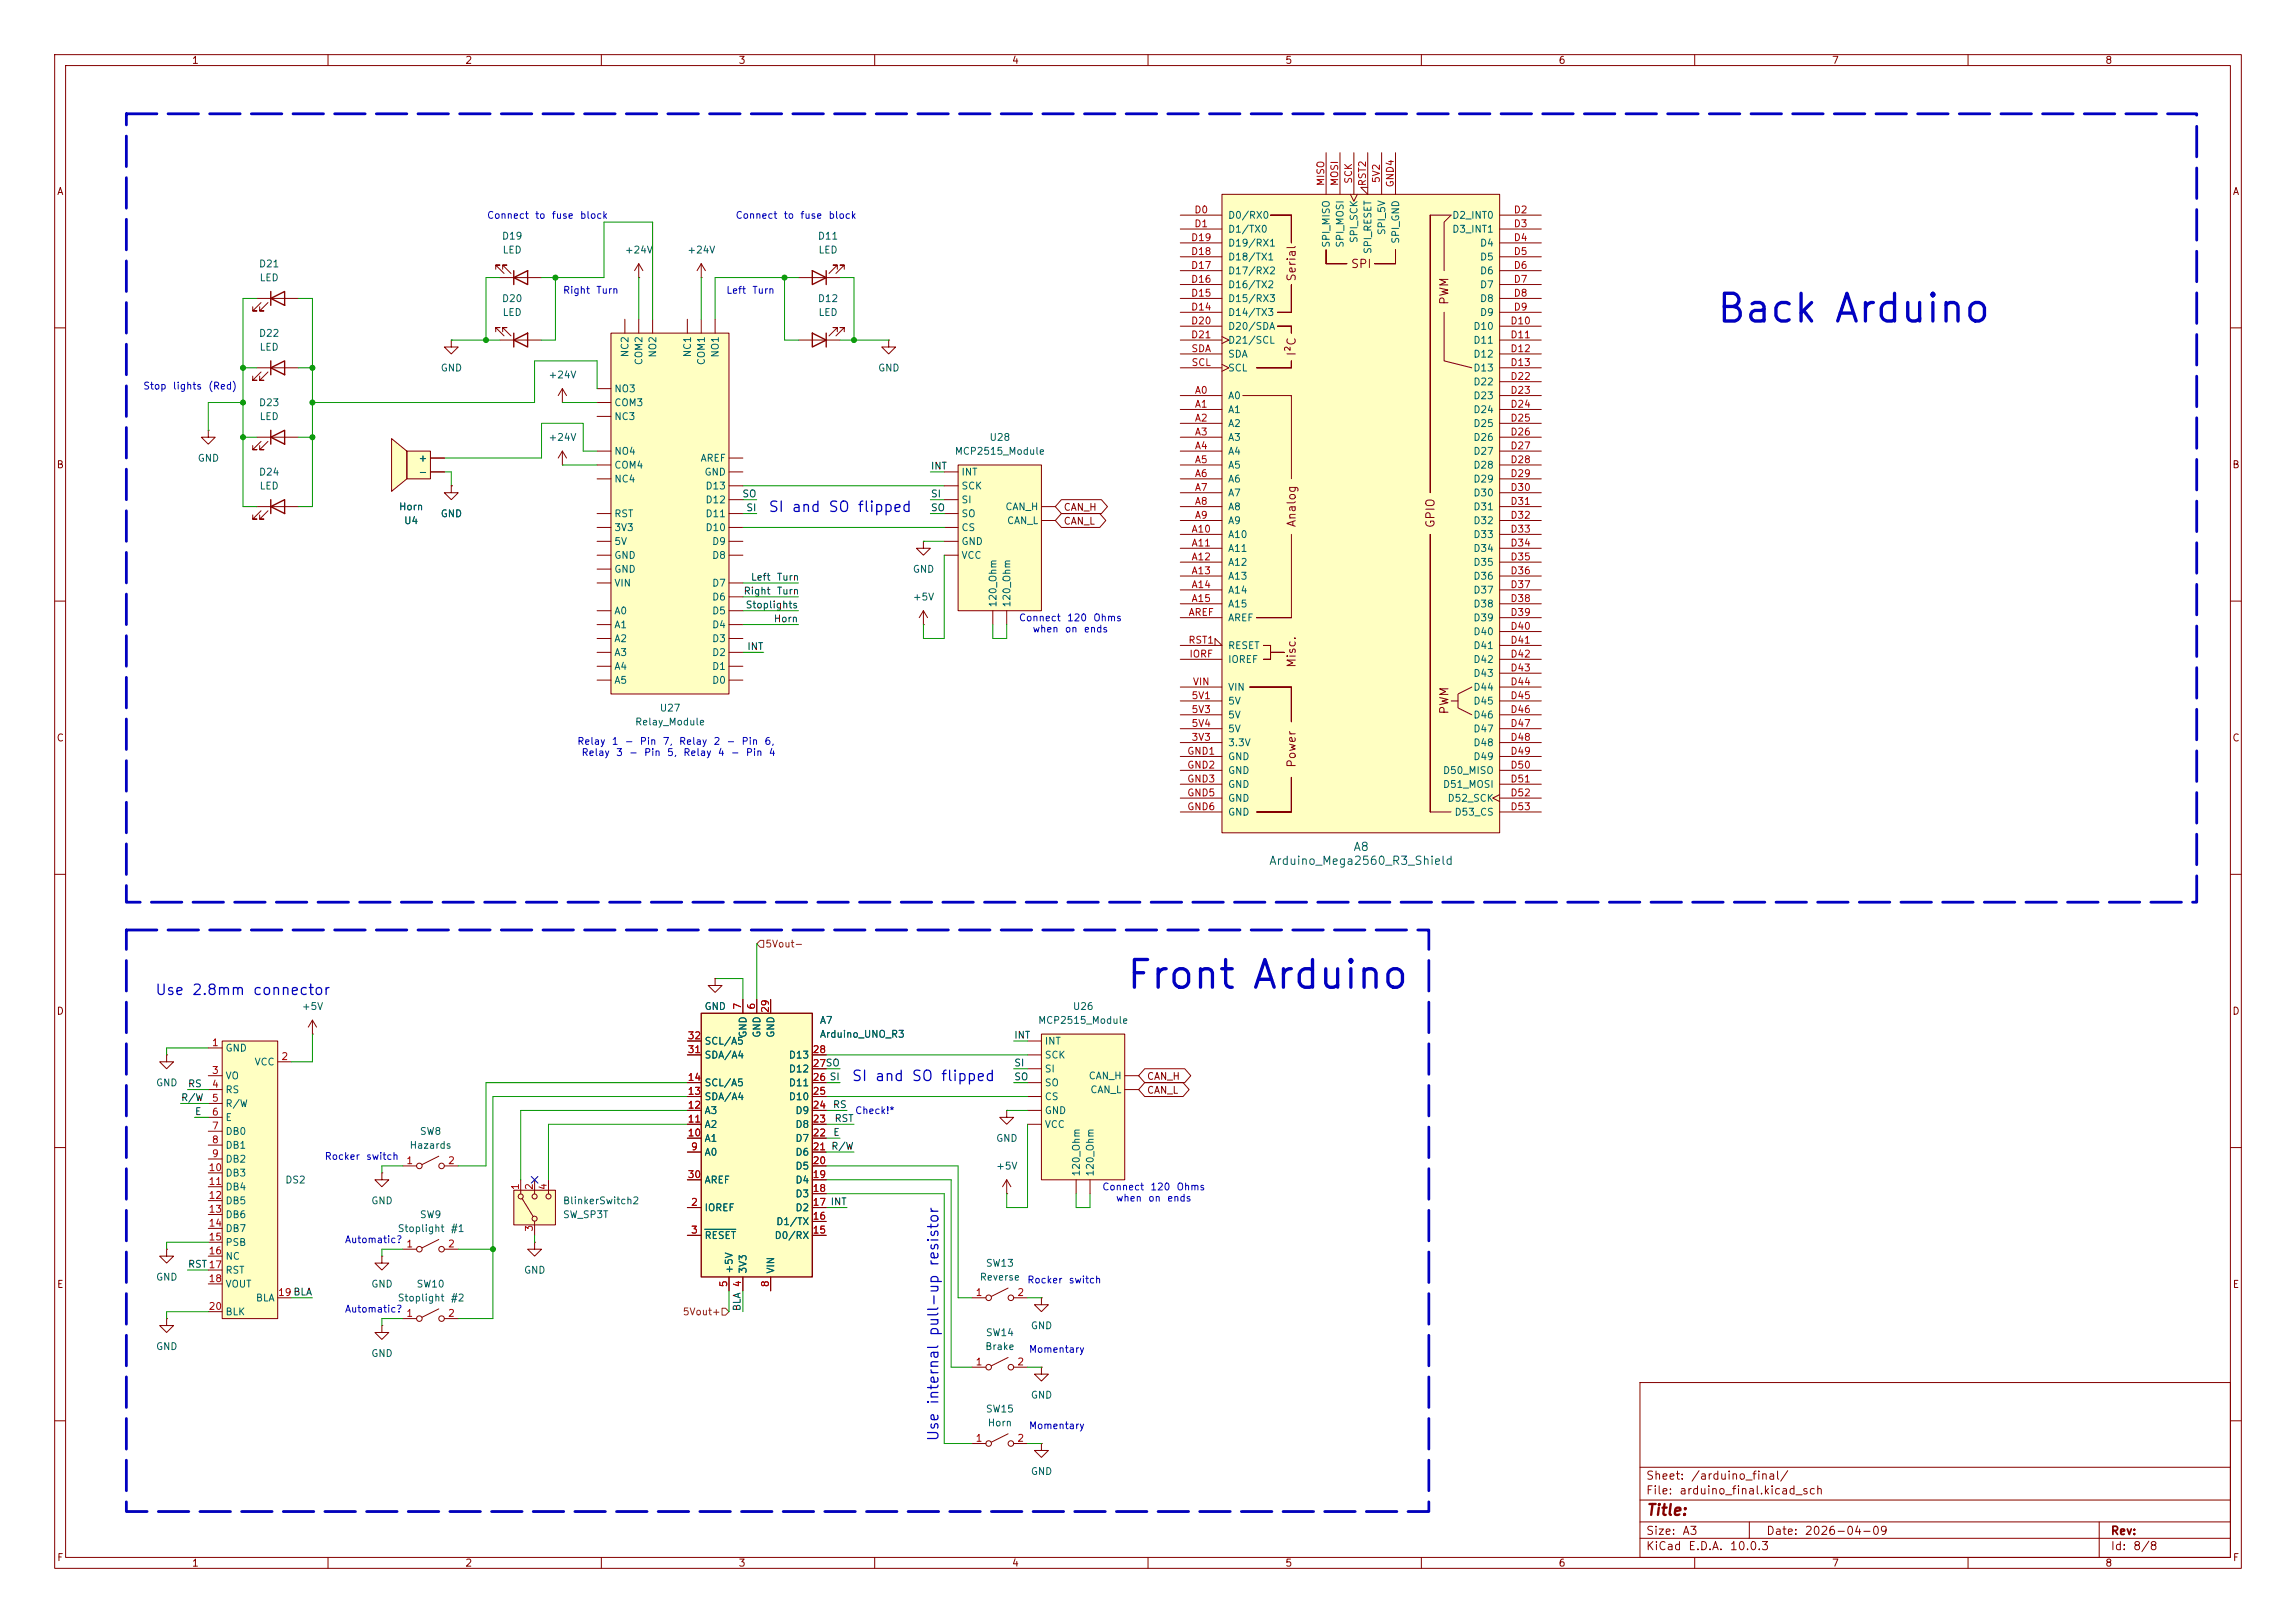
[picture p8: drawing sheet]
<svg xmlns="http://www.w3.org/2000/svg" width="420mm" height="297mm" viewBox="0 0 420 297" stroke-linecap="round" stroke-linejoin="round" font-family="sans-serif">
<defs><g id="words">
<g font-size="5.1" fill="#0000c2">
<text x="313.7" y="60.3">Back Arduino</text>
<text x="205.8" y="182.2">Front Arduino</text>
</g>
<text font-size="2" fill="#840000" x="301" y="277.8">Title:</text>
<g font-size="1.9" fill="#0000c2">
<text x="140.5" y="94.2">SI and SO flipped</text>
<text x="28.3" y="182.6">Use 2.8mm connector</text>
<text x="155.7" y="198.3">SI and SO flipped</text>
<text x="172.1" y="263.9" transform="rotate(-90 172.1 263.9)">Use internal pull-up resistor</text>
</g>
<g font-size="1.5" fill="#840000">
<text x="237.4" y="51.6" transform="rotate(-90 237.4 51.6)">Serial</text>
<text x="247" y="49.4">SPI</text>
<text x="265.3" y="55.9" transform="rotate(-90 265.3 55.9)">PWM</text>
<text x="237.4" y="65.3" transform="rotate(-90 237.4 65.3)">I²C</text>
<text x="237.4" y="96.6" transform="rotate(-90 237.4 96.6)">Analog</text>
<text x="262.8" y="96.7" transform="rotate(-90 262.8 96.7)">GPIO</text>
<text x="237.4" y="122.3" transform="rotate(-90 237.4 122.3)">Misc.</text>
<text x="265.3" y="130.8" transform="rotate(-90 265.3 130.8)">PWM</text>
<text x="237.4" y="140.6" transform="rotate(-90 237.4 140.6)">Power</text>
<text x="301" y="273.8">File:</text>
<text x="301" y="271.1">Sheet:</text>
<text x="307.1" y="273.8">arduino_final.kicad_sch</text>
<text x="309.2" y="271.1">/arduino_final/</text>
<text x="301" y="281.2">Size:</text>
<text x="307.6" y="281.2">A3</text>
<text x="323" y="281.2">Date:</text>
<text x="330" y="281.2">2026-04-09</text>
<text x="386" y="281.2">Rev:</text>
<text x="301" y="284">KiCad</text>
<text x="308.7" y="284">E.D.A.</text>
<text x="316.3" y="284">10.0.3</text>
<text x="386" y="284">Id:</text>
<text x="390.1" y="284">8/8</text>
</g>
<g font-size="1.5" fill="#006464">
<text x="232" y="158.6">Arduino_Mega2560_R3_Shield</text>
<text x="247.5" y="156.1">A8</text>
</g>
<g font-size="1.3" fill="#840000">
<text x="35" y="12">1</text>
<text x="85" y="12">2</text>
<text x="135" y="12">3</text>
<text x="185" y="12">4</text>
<text x="235" y="12">5</text>
<text x="285" y="12">6</text>
<text x="335" y="12">7</text>
<text x="385" y="12">8</text>
<text x="10.3" y="36">A</text>
<text x="408.3" y="36">A</text>
<text x="10.3" y="86">B</text>
<text x="408.2" y="86">B</text>
<text x="194.5" y="93.8">CAN_H</text>
<text x="194.5" y="96.3">CAN_L</text>
<text x="10.3" y="136">C</text>
<text x="408.2" y="136">C</text>
<text x="10.3" y="186">D</text>
<text x="408.2" y="186">D</text>
<text x="209.7" y="197.9">CAN_H</text>
<text x="209.7" y="200.5">CAN_L</text>
<text x="10.3" y="236">E</text>
<text x="408.3" y="236">E</text>
<text x="10.3" y="286">F</text>
<text x="35" y="287">1</text>
<text x="85" y="287">2</text>
<text x="135" y="287">3</text>
<text x="185" y="287">4</text>
<text x="235" y="287">5</text>
<text x="285" y="287">6</text>
<text x="335" y="287">7</text>
<text x="385" y="287">8</text>
<text x="408.3" y="286">F</text>
</g>
<g font-size="1.3" fill="#a90000">
<text x="242.5" y="34.1" transform="rotate(-90 242.5 34.1)">MISO</text>
<text x="245.1" y="34.1" transform="rotate(-90 245.1 34.1)">MOSI</text>
<text x="247.6" y="33.7" transform="rotate(-90 247.6 33.7)">SCK</text>
<text x="250.2" y="34.2" transform="rotate(-90 250.2 34.2)">RST2</text>
<text x="252.7" y="33.6" transform="rotate(-90 252.7 33.6)">5V2</text>
<text x="255.2" y="34.4" transform="rotate(-90 255.2 34.4)">GND4</text>
<text x="218.4" y="39.3">D0</text>
<text x="218.4" y="41.9">D1</text>
<text x="276.8" y="39.3">D2</text>
<text x="276.8" y="41.9">D3</text>
<text x="217.8" y="47">D18</text>
<text x="217.8" y="44.4">D19</text>
<text x="276.8" y="44.4">D4</text>
<text x="276.8" y="47">D5</text>
<text x="217.8" y="52">D16</text>
<text x="217.8" y="49.5">D17</text>
<text x="276.8" y="49.5">D6</text>
<text x="276.8" y="52">D7</text>
<text x="217.8" y="57.1">D14</text>
<text x="217.8" y="54.6">D15</text>
<text x="217.8" y="59.7">D20</text>
<text x="276.2" y="59.7">D10</text>
<text x="276.8" y="54.6">D8</text>
<text x="276.8" y="57.1">D9</text>
<text x="217.8" y="62.2">D21</text>
<text x="217.8" y="64.7">SDA</text>
<text x="276.2" y="62.2">D11</text>
<text x="276.2" y="64.7">D12</text>
<text x="217.9" y="67.3">SCL</text>
<text x="276.2" y="67.3">D13</text>
<text x="276.2" y="69.8">D22</text>
<text x="218.5" y="72.4">A0</text>
<text x="218.5" y="74.9">A1</text>
<text x="218.5" y="77.4">A2</text>
<text x="276.2" y="72.4">D23</text>
<text x="276.2" y="74.9">D24</text>
<text x="276.2" y="77.4">D25</text>
<text x="218.5" y="80">A3</text>
<text x="218.5" y="82.5">A4</text>
<text x="276.2" y="80">D26</text>
<text x="276.2" y="82.5">D27</text>
<text x="218.5" y="85.1">A5</text>
<text x="218.5" y="87.6">A6</text>
<text x="276.2" y="85.1">D28</text>
<text x="276.2" y="87.6">D29</text>
<text x="218.5" y="90.1">A7</text>
<text x="218.5" y="92.7">A8</text>
<text x="218.5" y="95.2">A9</text>
<text x="276.2" y="90.1">D30</text>
<text x="276.2" y="92.7">D31</text>
<text x="276.2" y="95.2">D32</text>
<text x="217.9" y="97.8">A10</text>
<text x="217.9" y="100.3">A11</text>
<text x="276.2" y="97.8">D33</text>
<text x="276.2" y="100.3">D34</text>
<text x="217.9" y="102.8">A12</text>
<text x="217.9" y="105.4">A13</text>
<text x="217.9" y="107.9">A14</text>
<text x="276.2" y="102.8">D35</text>
<text x="276.2" y="105.4">D36</text>
<text x="276.2" y="107.9">D37</text>
<text x="217.3" y="113">AREF</text>
<text x="217.9" y="110.5">A15</text>
<text x="276.2" y="110.5">D38</text>
<text x="276.2" y="113">D39</text>
<text x="217.3" y="118.1">RST1</text>
<text x="276.2" y="115.5">D40</text>
<text x="276.2" y="118.1">D41</text>
<text x="217.5" y="120.6">IORF</text>
<text x="218.1" y="125.7">VIN</text>
<text x="276.2" y="120.6">D42</text>
<text x="276.2" y="123.2">D43</text>
<text x="276.2" y="125.7">D44</text>
<text x="217.9" y="128.2">5V1</text>
<text x="217.9" y="130.8">5V3</text>
<text x="276.2" y="128.2">D45</text>
<text x="276.2" y="130.8">D46</text>
<text x="217.9" y="135.9">3V3</text>
<text x="217.9" y="133.3">5V4</text>
<text x="276.2" y="133.3">D47</text>
<text x="276.2" y="135.9">D48</text>
<text x="217.1" y="138.4">GND1</text>
<text x="217.1" y="140.9">GND2</text>
<text x="217.1" y="143.5">GND3</text>
<text x="276.2" y="138.4">D49</text>
<text x="276.2" y="140.9">D50</text>
<text x="276.2" y="143.5">D51</text>
<text x="217.1" y="146">GND5</text>
<text x="217.1" y="148.6">GND6</text>
<text x="276.2" y="146">D52</text>
<text x="276.2" y="148.6">D53</text>
<text x="135.9" y="184.9" transform="rotate(-90 135.9 184.9)">7</text>
<text x="138.4" y="184.9" transform="rotate(-90 138.4 184.9)">6</text>
<text x="140.9" y="185.5" transform="rotate(-90 140.9 185.5)">29</text>
<text x="38.7" y="191.7">1</text>
<text x="125.7" y="190.5">32</text>
<text x="38.7" y="196.8">3</text>
<text x="51.4" y="194.3">2</text>
<text x="125.7" y="193">31</text>
<text x="148.5" y="195.6">27SO</text>
<text x="148.5" y="193">28</text>
<text x="148.5" y="195.6">27</text>
<text x="38.7" y="199.4">4</text>
<text x="38.7" y="201.9">5</text>
<text x="125.7" y="203.2">12</text>
<text x="125.7" y="200.6">13</text>
<text x="125.7" y="198.1">14</text>
<text x="148.5" y="203.2">24</text>
<text x="148.5" y="200.6">25</text>
<text x="148.5" y="198.1">26 SI</text>
<text x="148.5" y="198.1">26</text>
<text x="38.7" y="204.4">6</text>
<text x="38.7" y="207">7</text>
<text x="38.7" y="209.5">8</text>
<text x="125.7" y="208.3">10</text>
<text x="125.7" y="205.7">11</text>
<text x="148.5" y="208.3">22</text>
<text x="148.5" y="205.7">23</text>
<text x="38.1" y="214.6">10</text>
<text x="38.7" y="212.1">9</text>
<text x="74.2" y="213.3">1</text>
<text x="81.8" y="213.3">2</text>
<text x="125.7" y="215.9">30</text>
<text x="126.3" y="210.8">9</text>
<text x="148.5" y="215.9">19</text>
<text x="148.5" y="213.3">20</text>
<text x="148.5" y="210.8">21 R/W</text>
<text x="148.5" y="210.8">21</text>
<text x="38.1" y="217.1">11</text>
<text x="38.1" y="219.7">12</text>
<text x="95.2" y="217.9" transform="rotate(-90 95.2 217.9)">1</text>
<text x="97.8" y="217.9" transform="rotate(-90 97.8 217.9)">2</text>
<text x="100.3" y="217.9" transform="rotate(-90 100.3 217.9)">4</text>
<text x="126.3" y="221">2</text>
<text x="148.5" y="221">17 INT</text>
<text x="148.5" y="218.4">18</text>
<text x="148.5" y="221">17</text>
<text x="38.1" y="222.2">13</text>
<text x="38.1" y="224.8">14</text>
<text x="38.1" y="227.3">15</text>
<text x="97.8" y="225.5" transform="rotate(-90 97.8 225.5)">3</text>
<text x="126.3" y="226">3</text>
<text x="148.5" y="226">15</text>
<text x="148.5" y="223.5">16</text>
<text x="38.1" y="229.8">16</text>
<text x="74.2" y="228.6">1</text>
<text x="81.8" y="228.6">2</text>
<text x="38.1" y="234.9">18</text>
<text x="50.8" y="237.5">19BLA</text>
<text x="133.3" y="235.7" transform="rotate(-90 133.3 235.7)">5</text>
<text x="135.9" y="235.7" transform="rotate(-90 135.9 235.7)">4</text>
<text x="140.9" y="235.7" transform="rotate(-90 140.9 235.7)">8</text>
<text x="178.4" y="237.5">1</text>
<text x="186" y="237.5">2</text>
<text x="38.1" y="240">20</text>
<text x="74.2" y="241.3">1</text>
<text x="81.8" y="241.3">2</text>
<text x="178.4" y="250.2">1</text>
<text x="186" y="250.2">2</text>
<text x="178.4" y="264.1">1</text>
<text x="186" y="264.1">2</text>
</g>
<g font-size="1.3" fill="#0000c2">
<text x="89" y="40.3">Connect</text>
<text x="97.8" y="40.3">to</text>
<text x="100.8" y="40.3">fuse</text>
<text x="106" y="40.3">block</text>
<text x="134.5" y="40.3">Connect</text>
<text x="143.2" y="40.3">to</text>
<text x="146.3" y="40.3">fuse</text>
<text x="151.5" y="40.3">block</text>
<text x="102.9" y="54.1">Right</text>
<text x="109" y="54.1">Turn</text>
<text x="132.8" y="54.1">Left</text>
<text x="137.5" y="54.1">Turn</text>
<text x="26.1" y="71.6">Stop</text>
<text x="31.5" y="71.6">lights</text>
<text x="38" y="71.6">(Red)</text>
<text x="186.3" y="114">Connect</text>
<text x="195.1" y="114">120</text>
<text x="199.9" y="114">Ohms</text>
<text x="188.8" y="116">when</text>
<text x="194.7" y="116">on</text>
<text x="198.2" y="116">ends</text>
<text x="105.5" y="136.6">Relay</text>
<text x="111.8" y="136.6">1</text>
<text x="114.2" y="136.6">-</text>
<text x="116.9" y="136.6">Pin</text>
<text x="121.1" y="136.6">7,</text>
<text x="124.1" y="136.6">Relay</text>
<text x="130.4" y="136.6">2</text>
<text x="132.8" y="136.6">-</text>
<text x="135.5" y="136.6">Pin</text>
<text x="139.7" y="136.6">6,</text>
<text x="106.3" y="138.6">Relay</text>
<text x="112.6" y="138.6">3</text>
<text x="115" y="138.6">-</text>
<text x="117.7" y="138.6">Pin</text>
<text x="121.9" y="138.6">5,</text>
<text x="124.9" y="138.6">Relay</text>
<text x="131.2" y="138.6">4</text>
<text x="133.6" y="138.6">-</text>
<text x="136.3" y="138.6">Pin</text>
<text x="140.5" y="138.6">4</text>
<text x="156.3" y="204.2">Check!*</text>
<text x="59.3" y="212.6">Rocker</text>
<text x="66.9" y="212.6">switch</text>
<text x="201.5" y="218.1">Connect</text>
<text x="204" y="220.2">when</text>
<text x="209.9" y="220.2">on</text>
<text x="210.3" y="218.1">120</text>
<text x="213.4" y="220.2">ends</text>
<text x="215.1" y="218.1">Ohms</text>
<text x="63" y="227.8">Automatic?</text>
<text x="187.8" y="235.2">Rocker</text>
<text x="195.4" y="235.2">switch</text>
<text x="63" y="240.5">Automatic?</text>
<text x="188.1" y="247.9">Momentary</text>
<text x="188.1" y="261.8">Momentary</text>
</g>
<g font-size="1.3" fill="#006464">
<text x="224.5" y="40.3">D0/RX0</text>
<text x="265.5" y="40.3">D2_INT0</text>
<text x="91.7" y="44.2">D19</text>
<text x="91.8" y="46.7">LED</text>
<text x="114.2" y="46.7">+24V</text>
<text x="125.6" y="46.7">+24V</text>
<text x="149.5" y="44.2">D11</text>
<text x="149.6" y="46.7">LED</text>
<text x="224.5" y="42.9">D1/TX0</text>
<text x="224.5" y="48">D18/TX1</text>
<text x="224.5" y="45.4">D19/RX1</text>
<text x="243.5" y="45.4" transform="rotate(-90 243.5 45.4)">SPI_MISO</text>
<text x="246.1" y="45.4" transform="rotate(-90 246.1 45.4)">SPI_MOSI</text>
<text x="248.6" y="44.6" transform="rotate(-90 248.6 44.6)">SPI_SCK</text>
<text x="251.2" y="46.6" transform="rotate(-90 251.2 46.6)">SPI_RESET</text>
<text x="253.7" y="43.1" transform="rotate(-90 253.7 43.1)">SPI_5V</text>
<text x="256.2" y="44.7" transform="rotate(-90 256.2 44.7)">SPI_GND</text>
<text x="265.5" y="42.9">D3_INT1</text>
<text x="270.6" y="45.4">D4</text>
<text x="270.6" y="48">D5</text>
<text x="47.3" y="49.2">D21</text>
<text x="47.4" y="51.8">LED</text>
<text x="224.5" y="53">D16/TX2</text>
<text x="224.5" y="50.5">D17/RX2</text>
<text x="270.6" y="50.5">D6</text>
<text x="270.6" y="53">D7</text>
<text x="91.7" y="55.6">D20</text>
<text x="91.8" y="58.1">LED</text>
<text x="149.5" y="55.6">D12</text>
<text x="149.6" y="58.1">LED</text>
<text x="224.5" y="58.1">D14/TX3</text>
<text x="224.5" y="55.6">D15/RX3</text>
<text x="270.6" y="55.6">D8</text>
<text x="270.6" y="58.1">D9</text>
<text x="47.3" y="61.9">D22</text>
<text x="47.4" y="64.5">LED</text>
<text x="115.3" y="65.5" transform="rotate(-90 115.3 65.5)">NC2</text>
<text x="120.4" y="65.5" transform="rotate(-90 120.4 65.5)">NO2</text>
<text x="126.7" y="65.5" transform="rotate(-90 126.7 65.5)">NC1</text>
<text x="131.8" y="65.5" transform="rotate(-90 131.8 65.5)">NO1</text>
<text x="224.5" y="60.7">D20/SDA</text>
<text x="224.5" y="63.2">D21/SCL</text>
<text x="224.5" y="65.7">SDA</text>
<text x="269.4" y="60.7">D10</text>
<text x="269.4" y="63.2">D11</text>
<text x="269.4" y="65.7">D12</text>
<text x="80.5" y="68.3">GND</text>
<text x="100.2" y="69.6">+24V</text>
<text x="117.8" y="66.9" transform="rotate(-90 117.8 66.9)">COM2</text>
<text x="129.2" y="66.9" transform="rotate(-90 129.2 66.9)">COM1</text>
<text x="160.5" y="68.3">GND</text>
<text x="224.5" y="68.3">SCL</text>
<text x="269.4" y="68.3">D13</text>
<text x="269.4" y="70.8">D22</text>
<text x="47.3" y="74.6">D23</text>
<text x="47.4" y="77.2">LED</text>
<text x="112.3" y="72.1">NO3</text>
<text x="112.3" y="74.6">COM3</text>
<text x="112.3" y="77.2">NC3</text>
<text x="224.5" y="73.4">A0</text>
<text x="224.5" y="75.9">A1</text>
<text x="269.4" y="73.4">D23</text>
<text x="269.4" y="75.9">D24</text>
<text x="100.2" y="81">+24V</text>
<text x="112.3" y="83.5">NO4</text>
<text x="174.6" y="83.5">MCP2515_Module</text>
<text x="180.9" y="81">U28</text>
<text x="224.5" y="78.4">A2</text>
<text x="224.5" y="81">A3</text>
<text x="224.5" y="83.5">A4</text>
<text x="269.4" y="78.4">D25</text>
<text x="269.4" y="81">D26</text>
<text x="269.4" y="83.5">D27</text>
<text x="36.1" y="84.8">GND</text>
<text x="47.3" y="87.3">D24</text>
<text x="47.4" y="89.9">LED</text>
<text x="76.5" y="84.8">+</text>
<text x="76.5" y="87.3">-</text>
<text x="112.3" y="86.1">COM4</text>
<text x="112.3" y="88.6">NC4</text>
<text x="128" y="84.8">AREF</text>
<text x="128.8" y="87.3">GND</text>
<text x="128.9" y="89.9">D13</text>
<text x="175.8" y="87.3">INT</text>
<text x="175.8" y="89.9">SCK</text>
<text x="224.5" y="86.1">A5</text>
<text x="224.5" y="88.6">A6</text>
<text x="269.4" y="86.1">D28</text>
<text x="269.4" y="88.6">D29</text>
<text x="72.9" y="93.7">Horn</text>
<text x="80.5" y="95">GND</text>
<text x="112.3" y="95">RST</text>
<text x="128.9" y="92.4">D12</text>
<text x="128.9" y="95">D11</text>
<text x="175.8" y="92.4">SI</text>
<text x="175.8" y="95">SO</text>
<text x="183.8" y="93.7">CAN_H</text>
<text x="224.5" y="91.1">A7</text>
<text x="224.5" y="93.7">A8</text>
<text x="269.4" y="91.1">D30</text>
<text x="269.4" y="93.7">D31</text>
<text x="73.8" y="96.2">U4</text>
<text x="112.3" y="97.5">3V3</text>
<text x="112.3" y="100">5V</text>
<text x="128.9" y="97.5">D10</text>
<text x="130.2" y="100">D9</text>
<text x="175.8" y="97.5">CS</text>
<text x="175.8" y="100">GND</text>
<text x="184.1" y="96.2">CAN_L</text>
<text x="224.5" y="96.2">A9</text>
<text x="224.5" y="98.8">A10</text>
<text x="224.5" y="101.3">A11</text>
<text x="269.4" y="96.2">D32</text>
<text x="269.4" y="98.8">D33</text>
<text x="269.4" y="101.3">D34</text>
<text x="112.3" y="102.6">GND</text>
<text x="112.3" y="105.1">GND</text>
<text x="112.3" y="107.7">VIN</text>
<text x="130.2" y="102.6">D8</text>
<text x="130.2" y="107.7">D7</text>
<text x="166.9" y="105.1">GND</text>
<text x="175.8" y="102.6">VCC</text>
<text x="224.5" y="103.8">A12</text>
<text x="224.5" y="106.4">A13</text>
<text x="269.4" y="103.8">D35</text>
<text x="269.4" y="106.4">D36</text>
<text x="112.3" y="112.7">A0</text>
<text x="130.2" y="110.2">D6</text>
<text x="130.2" y="112.7">D5</text>
<text x="166.9" y="110.2">+5V</text>
<text x="182.6" y="111.3" transform="rotate(-90 182.6 111.3)">120_Ohm</text>
<text x="185.1" y="111.3" transform="rotate(-90 185.1 111.3)">120_Ohm</text>
<text x="224.5" y="108.9">A14</text>
<text x="224.5" y="111.5">A15</text>
<text x="269.4" y="108.9">D37</text>
<text x="269.4" y="111.5">D38</text>
<text x="112.3" y="115.3">A1</text>
<text x="112.3" y="117.8">A2</text>
<text x="130.2" y="115.3">D4</text>
<text x="130.2" y="117.8">D3</text>
<text x="224.5" y="114">AREF</text>
<text x="224.5" y="119.1">RESET</text>
<text x="269.4" y="114">D39</text>
<text x="269.4" y="116.5">D40</text>
<text x="269.4" y="119.1">D41</text>
<text x="112.3" y="120.4">A3</text>
<text x="112.3" y="122.9">A4</text>
<text x="112.3" y="125.4">A5</text>
<text x="130.2" y="120.4">D2</text>
<text x="130.2" y="122.9">D1</text>
<text x="130.2" y="125.4">D0</text>
<text x="224.5" y="121.6">IOREF</text>
<text x="269.4" y="121.6">D42</text>
<text x="269.4" y="124.2">D43</text>
<text x="120.6" y="130.5">U27</text>
<text x="224.5" y="129.2">5V</text>
<text x="224.5" y="131.8">5V</text>
<text x="224.5" y="126.7">VIN</text>
<text x="269.4" y="126.7">D44</text>
<text x="269.4" y="129.2">D45</text>
<text x="269.4" y="131.8">D46</text>
<text x="116.1" y="133.1">Relay_Module</text>
<text x="224.5" y="136.9">3.3V</text>
<text x="224.5" y="134.3">5V</text>
<text x="269.4" y="134.3">D47</text>
<text x="269.4" y="136.9">D48</text>
<text x="224.5" y="139.4">GND</text>
<text x="224.5" y="141.9">GND</text>
<text x="263.8" y="141.9">D50_MISO</text>
<text x="269.4" y="139.4">D49</text>
<text x="224.5" y="144.5">GND</text>
<text x="224.5" y="147">GND</text>
<text x="224.5" y="149.6">GND</text>
<text x="263.8" y="144.5">D51_MOSI</text>
<text x="264.7" y="147">D52_SCK</text>
<text x="266" y="149.6">D53_CS</text>
<text x="55.1" y="185.1">+5V</text>
<text x="128.8" y="185.1">GND</text>
<text x="196.1" y="185.1">U26</text>
<text x="128.8" y="191.5">SCL/A5</text>
<text x="136.9" y="190" transform="rotate(-90 136.9 190)">GND</text>
<text x="139.4" y="190" transform="rotate(-90 139.4 190)">GND</text>
<text x="141.9" y="190" transform="rotate(-90 141.9 190)">GND</text>
<text x="149.9" y="187.7">A7</text>
<text x="149.9" y="190.2">Arduino_UNO_R3</text>
<text x="189.8" y="187.7">MCP2515_Module</text>
<text x="191" y="191.5">INT</text>
<text x="41.1" y="192.7">GND</text>
<text x="41.1" y="197.8">VO</text>
<text x="46.5" y="195.3">VCC</text>
<text x="128.8" y="194">SDA/A4</text>
<text x="144.2" y="196.6">D12</text>
<text x="144.2" y="194">D13</text>
<text x="191" y="194">SCK</text>
<text x="191" y="196.6">SI</text>
<text x="199" y="197.8">CAN_H</text>
<text x="28.4" y="199.1">GND</text>
<text x="41.1" y="200.4">RS</text>
<text x="41.1" y="202.9">R/W</text>
<text x="128.8" y="201.6">SDA/A4</text>
<text x="128.8" y="199.1">SCL/A5</text>
<text x="144.2" y="201.6">D10</text>
<text x="144.2" y="199.1">D11</text>
<text x="191" y="199.1">SO</text>
<text x="191" y="201.6">CS</text>
<text x="199.3" y="200.4">CAN_L</text>
<text x="41.1" y="205.4">E</text>
<text x="41.1" y="208">DB0</text>
<text x="76.7" y="208">SW8</text>
<text x="128.8" y="209.3">A1</text>
<text x="128.8" y="206.7">A2</text>
<text x="128.8" y="204.2">A3</text>
<text x="145.4" y="209.3">D7</text>
<text x="145.4" y="206.7">D8</text>
<text x="145.4" y="204.2">D9</text>
<text x="182.1" y="209.3">GND</text>
<text x="191" y="204.2">GND</text>
<text x="191" y="206.7">VCC</text>
<text x="41.1" y="210.5">DB1</text>
<text x="41.1" y="213.1">DB2</text>
<text x="41.1" y="215.6">DB3</text>
<text x="74.8" y="210.5">Hazards</text>
<text x="128.8" y="211.8">A0</text>
<text x="145.4" y="214.3">D5</text>
<text x="145.4" y="211.8">D6</text>
<text x="182.1" y="214.3">+5V</text>
<text x="197.8" y="215.4" transform="rotate(-90 197.8 215.4)">120_Ohm</text>
<text x="200.4" y="215.4" transform="rotate(-90 200.4 215.4)">120_Ohm</text>
<text x="41.1" y="218.1">DB4</text>
<text x="41.1" y="220.7">DB5</text>
<text x="52.1" y="216.9">DS2</text>
<text x="67.8" y="220.7">GND</text>
<text x="102.9" y="220.7">BlinkerSwitch2</text>
<text x="128.8" y="222">IOREF</text>
<text x="128.8" y="216.9">AREF</text>
<text x="145.4" y="222">D2</text>
<text x="145.4" y="219.4">D3</text>
<text x="145.4" y="216.9">D4</text>
<text x="41.1" y="223.2">DB6</text>
<text x="41.1" y="225.8">DB7</text>
<text x="72.7" y="225.8">Stoplight</text>
<text x="76.7" y="223.2">SW9</text>
<text x="82.3" y="225.8">#1</text>
<text x="102.9" y="223.2">SW_SP3T</text>
<text x="128.8" y="227">RESET</text>
<text x="141.6" y="227">D0/RX</text>
<text x="141.9" y="224.5">D1/TX</text>
<text x="41.1" y="228.3">PSB</text>
<text x="41.1" y="230.8">NC</text>
<text x="41.1" y="233.4">RST</text>
<text x="95.8" y="233.4">GND</text>
<text x="134.3" y="233.2" transform="rotate(-90 134.3 233.2)">+5V</text>
<text x="136.9" y="233.2" transform="rotate(-90 136.9 233.2)">3V3</text>
<text x="141.9" y="233.2" transform="rotate(-90 141.9 233.2)">VIN</text>
<text x="180.2" y="232.1">SW13</text>
<text x="28.4" y="234.7">GND</text>
<text x="41.1" y="235.9">VOUT</text>
<text x="46.7" y="238.5">BLA</text>
<text x="67.8" y="235.9">GND</text>
<text x="72.7" y="238.5">Stoplight</text>
<text x="76.1" y="235.9">SW10</text>
<text x="82.3" y="238.5">#2</text>
<text x="179.1" y="234.7">Reverse</text>
<text x="41.1" y="241">BLK</text>
<text x="180.2" y="244.8">SW14</text>
<text x="188.5" y="243.5">GND</text>
<text x="28.4" y="247.4">GND</text>
<text x="67.8" y="248.6">GND</text>
<text x="180.1" y="247.4">Brake</text>
<text x="188.5" y="256.2">GND</text>
<text x="180.2" y="258.8">SW15</text>
<text x="180.6" y="261.3">Horn</text>
<text x="188.5" y="270.2">GND</text>
</g>
<g font-size="1.3" fill="#0f0f0f">
<text x="170.2" y="86.2">INT</text>
<text x="135.7" y="91.3">SO</text>
<text x="136.4" y="93.9">SI</text>
<text x="170.2" y="91.3">SI</text>
<text x="170.2" y="93.9">SO</text>
<text x="137.3" y="106.6">Left</text>
<text x="142" y="106.6">Turn</text>
<text x="135.9" y="109.1">Right</text>
<text x="136.3" y="111.6">Stoplights</text>
<text x="142" y="109.1">Turn</text>
<text x="136.6" y="119.3">INT</text>
<text x="141.4" y="114.2">Horn</text>
<text x="185.4" y="190.4">INT</text>
<text x="185.4" y="195.5">SI</text>
<text x="185.4" y="198">SO</text>
<text x="33" y="201.8">R/W</text>
<text x="34.3" y="199.3">RS</text>
<text x="152.3" y="203.1">RS</text>
<text x="35.6" y="204.3">E</text>
<text x="152.3" y="208.2">E</text>
<text x="152.6" y="205.6">RST</text>
<text x="34.3" y="232.3">RST17</text>
<text x="135.8" y="240" transform="rotate(-90 135.8 240)">BLA 4</text>
</g>
<g font-size="1.3" fill="#725600">
<text x="139.9" y="173.7">5Vout-</text>
<text x="124.8" y="241">5Vout+</text>
</g>
</g></defs>
<g fill="none" stroke="#840000" stroke-width=".18">
<path d="M10 10h400v277h-400zM12 12h396v273h-396zM60 10v2M110 10v2M160 10v2M210 10v2M260 10v2M310 10v2M360 10v2M146 50.8h7.7M153.2 49.3v-.8h-.8h.8l-1.6 1.5M154.4 49.3v-.8h-.7h.7l-1.5 1.5"/>
<path d="M10 60h2M38.1 78.7v1.3h1.3l-1.3 1.3-1.3-1.3h1.3M38.1 78.7h.1M90.7 60.7v-.8h.7h-.7l1.5 1.6M91.4 62.2h7.7M91.9 60.7v-.8h.8h-.8l1.6 1.6M408 60h2M47 80h7.6M47.8 80.8l-1.6 1.5h.8h-.8v-.8M49 80.8l-1.5 1.5h.8h-.8v-.8M168.9 99.1v1.2h1.3l-1.3 1.3-1.3-1.3h1.3M168.9 99.1h.1"/>
<path d="M10 110h2M408 110h2M10 160h2M408 160h2M10 210h2M73.7 213.4h2.5M80.3 211.6l-3.1 1.5M81.3 213.4h2.5M408 210h2M73.7 228.6h2.5M80.3 226.8l-3.1 1.5M81.3 228.6h2.5"/>
<path d="M190.5 237.5v1.3h-1.3l1.3 1.2 1.3-1.2h-1.3M190.5 237.5h.1M300 253h108v32h-108zM10 260h2M300 278.5h108M300 274.5h108M300 268.5h108M320 278.5v3M384 278.5v6.5M408 260h2M60 285v2M110 285v2"/>
<path d="M160 285v2M210 285v2M260 285v2M300 281.5h108M310 285v2M360 285v2"/>
<circle cx="76.7" cy="213.4" r=".51"/>
<circle cx="80.8" cy="213.4" r=".51"/>
<circle cx="76.7" cy="228.6" r=".51"/>
<circle cx="80.8" cy="228.6" r=".51"/>
</g>
<path d="M148.6 49.5l2.5 1.3-2.5 1.3zM151.1 49.5v2.6M49.5 78.7v2.6M94 62.2l2.5-1.2v2.5zM94 61v2.5M49.5 80l2.6-1.3v2.6z" fill="none" stroke="#840000" stroke-width=".25"/>
<path d="M94 217.8h7.6v6.4h-7.6z" fill="#ffffc2"/>
<g fill="none" stroke="#840000" stroke-width=".18">
<path d="M90.7 49.3v-.8h.7h-.7l1.5 1.5M91.4 50.8h7.7M91.9 49.3v-.8h.8h-.8l1.6 1.5M168.9 114.3h.1M168.9 111.8l-.8 1.2M168.9 111.8l.8 1.2M168.9 111.8v2.5M69.8 214.6v1.3h1.3l-1.3 1.3-1.2-1.3h1.2M69.8 214.6h.1M94 217.8h7.6v6.4h-7.6zM95.2 215.9v2.5M95.5 219.3l2 3.3"/>
<path d="M97.8 215.9v2.5M100.3 215.9v2.5M97.8 223.5v2.6M69.8 242.6v1.2h1.3l-1.3 1.3-1.2-1.3h1.2M69.8 242.6h.1M177.8 250.2h2.5M184.4 248.4l-3 1.5M185.4 250.2h2.6"/>
<circle cx="95.2" cy="218.9" r=".46"/>
<circle cx="97.8" cy="218.9" r=".46"/>
<circle cx="100.3" cy="218.9" r=".46"/>
<circle cx="97.8" cy="223" r=".46"/>
<circle cx="180.8" cy="250.2" r=".51"/>
<circle cx="184.9" cy="250.2" r=".51"/>
</g>
<path d="M94 50.8l2.5-1.3v2.6zM94 49.5v2.6" fill="none" stroke="#840000" stroke-width=".25"/>
<path d="M223.5 35.6h50.8v116.8h-50.8z" fill="#ffffc2"/>
<g fill="none" stroke="#840000" stroke-width=".18">
<path d="M215.9 39.4h7.6M223.5 35.6h50.8v116.8h-50.8zM232.4 39.4h3.8zM236.2 39.4v5.1zM242.6 27.9v7.7M245.1 27.9v7.7M247 35.6l.6 1.2 .7-1.2M247.6 27.9v7.7M250.2 27.9v7.7l-1.3-1.3h1.3M252.7 27.9v7.7M255.3 27.9v7.7M261.6 39.4h3.8l-1.2 1.2v8.9"/>
<path d="M261.6 39.4v50.8zM274.3 39.4h7.6M116.8 50.8h.1M116.8 48.3l.8 1.2M116.8 48.3l-.7 1.2M116.8 48.3v2.5M215.9 41.9h7.6M215.9 44.5h7.6M215.9 47h7.6M215.9 49.5h7.6M215.9 52.1h7.6M215.9 54.6h7.6"/>
<path d="M215.9 57.2h7.6M215.9 59.7h7.6M233.7 57.2h2.5zM233.7 59.7h2.5zM236.2 52.1v5.1zM236.2 59.7v1.3zM242.6 45.7v2.6zM242.6 48.3h3.8zM251.5 48.3h3.8zM255.3 45.7v2.6zM264.2 57.2v8.8l5 1.3M274.3 41.9h7.6"/>
<path d="M274.3 44.5h7.6M274.3 47h7.6M274.3 49.5h7.6M274.3 52.1h7.6M274.3 54.6h7.6M274.3 57.2h7.6M274.3 59.7h7.6M82.5 62.2v1.3h1.3l-1.3 1.3-1.2-1.3h1.2M82.5 62.2h.1M215.9 72.4h7.6M215.9 74.9h7.6M215.9 77.5h7.6"/>
<path d="M215.9 62.2h7.6M215.9 64.8h7.6M215.9 67.3h7.6M223.5 61.6l1.3 .6-1.3 .7M223.5 66.7l1.3 .6-1.3 .6M227.3 72.4h8.9v15.2M229.9 67.3h6.3zM236.2 66v1.3zM274.3 72.4h7.6M274.3 74.9h7.6M274.3 77.5h7.6M274.3 62.2h7.6"/>
<path d="M274.3 64.8h7.6M274.3 67.3h7.6M274.3 69.9h7.6M215.9 80h7.6M215.9 82.6h7.6M215.9 85.1h7.6M215.9 87.6h7.6M215.9 90.2h7.6M215.9 92.7h7.6M215.9 95.3h7.6M215.9 97.8h7.6M236.2 97.8v15.2"/>
<path d="M261.6 97.8v50.8zM274.3 80h7.6M274.3 82.6h7.6M274.3 85.1h7.6M274.3 87.6h7.6M274.3 90.2h7.6M274.3 92.7h7.6M274.3 95.3h7.6M274.3 97.8h7.6M215.9 118.1h7.6l-1.3-1.3v1.3M215.9 100.3h7.6M215.9 102.9h7.6"/>
<path d="M215.9 105.4h7.6M215.9 108h7.6M215.9 110.5h7.6M215.9 113h7.6M229.9 113h6.3zM231.1 118.1h1.3zM232.4 118.1v2.6zM232.4 119.4h2.5zM274.3 100.3h7.6M274.3 102.9h7.6M274.3 105.4h7.6M274.3 108h7.6"/>
<path d="M274.3 110.5h7.6M274.3 113h7.6M274.3 115.6h7.6M274.3 118.1h7.6M215.9 128.3h7.6M215.9 135.9h7.6M215.9 130.8h7.6M215.9 133.4h7.6M215.9 120.7h7.6M215.9 125.7h7.6M215.9 138.4h7.6M228.6 125.7h7.6z"/>
<path d="M231.1 120.7h1.3zM236.2 125.7v6.4zM265.4 128.3h1.3M269.2 125.7l-2.5 1.3v2.5l2.5 1.3M274.3 128.3h7.6M274.3 135.9h7.6M274.3 130.8h7.6M274.3 133.4h7.6M274.3 120.7h7.6M274.3 123.2h7.6M274.3 125.7h7.6M274.3 138.4h7.6"/>
<path d="M215.9 148.6h7.6M215.9 141h7.6M215.9 143.5h7.6M215.9 146.1h7.6M229.9 148.6h6.3zM236.2 142.2v6.4zM261.6 148.6h3.8M274.3 145.4l-1.3 .7 1.3 .6M274.3 148.6h7.6M274.3 141h7.6M274.3 143.5h7.6M274.3 146.1h7.6"/>
<path d="M190.5 250.2v1.3h-1.3l1.3 1.2 1.3-1.2h-1.3M190.5 250.2h.1M190.5 264.2v1.2h-1.3l1.3 1.3 1.3-1.3h-1.3M190.5 264.2h.1"/>
</g>
<path d="M190.5 189.2h15.2v26.7h-15.2z" fill="#ffffc2"/>
<g fill="none" stroke="#840000" stroke-width=".18">
<path d="M128.3 50.8h.1M128.3 48.3l-.8 1.2M128.3 48.3l.7 1.2M128.3 48.3v2.5M188 190.5h2.5M188 193h2.5M188 195.6h2.5M188 198.1h2.5M190.5 189.2h15.2v26.7h-15.2zM205.7 196.9h2.6M205.7 199.4h2.6M188 200.7h2.5"/>
<path d="M188 203.2h2.5M188 205.7h2.5M196.8 215.9v2.5M199.4 215.9v2.5M30.5 241.3v1.3h1.2l-1.2 1.2-1.3-1.2h1.3M30.5 241.3h.1"/>
</g>
<path d="M40.6 190.5h10.2v50.8h-10.2z" fill="#ffffc2"/>
<g fill="none" stroke="#840000" stroke-width=".18">
<path d="M146 62.2h7.7M153.2 60.7v-.8h-.8h.8l-1.6 1.6M154.4 60.7v-.8h-.7h.7l-1.5 1.6M162.6 62.2v1.3h1.2l-1.2 1.3-1.3-1.3h1.3M162.6 62.2h.1M30.5 193v1.3h-1.3l1.3 1.3 1.2-1.3h-1.2M30.5 193h.1M38.1 191.8h2.5M38.1 196.9h2.5M38.1 199.4h2.5M40.6 190.5h10.2v50.8h-10.2zM50.8 194.3h2.5"/>
<path d="M38.1 201.9h2.5M38.1 204.5h2.5M38.1 207h2.5M38.1 209.6h2.5M38.1 212.1h2.5M38.1 214.6h2.5M38.1 217.2h2.5M38.1 219.7h2.5M38.1 222.2h2.5M38.1 224.8h2.5M38.1 227.3h2.5M38.1 229.9h2.5"/>
<path d="M38.1 232.4h2.5M38.1 234.9h2.5M50.8 237.5h2.5M38.1 240h2.5"/>
</g>
<path d="M148.6 61l2.5 1.2-2.5 1.3zM151.1 61v2.5" fill="none" stroke="#840000" stroke-width=".25"/>
<path d="M175.3 85.1h15.2v26.7h-15.2z" fill="#ffffc2"/>
<path d="M172.7 86.4h2.6M172.7 88.9h2.6M172.7 91.4h2.6M172.7 94h2.6M172.7 96.5h2.6M172.7 99.1h2.6M175.3 85.1h15.2v26.7h-15.2zM190.5 92.7h2.5M190.5 95.3h2.5M172.7 101.6h2.6M181.6 111.8v2.5M184.1 111.8v2.5" fill="none" stroke="#840000" stroke-width=".18"/>
<path d="M111.8 61h21.5v66h-21.5z" fill="#ffffc2"/>
<g fill="none" stroke="#840000" stroke-width=".18">
<path d="M114.3 58.4v2.6M116.8 58.4v2.6M119.4 58.4v2.6M125.7 58.4v2.6M128.3 58.4v2.6M130.8 58.4v2.6M47 67.3h7.6M47.8 68.1l-1.6 1.5h.8h-.8v-.8M49 68.1l-1.5 1.5h.8h-.8v-.8M109.2 71.1h2.6M109.2 73.7h2.6M109.2 76.2h2.6"/>
<path d="M111.8 61h21.5v66h-21.5zM109.2 82.6h2.6M109.2 85.1h2.6M109.2 87.6h2.6M109.2 94h2.6M109.2 96.5h2.6M109.2 99.1h2.6M133.3 94h2.6M133.3 96.5h2.6M133.3 99.1h2.6M133.3 83.8h2.6M133.3 86.4h2.6"/>
<path d="M133.3 88.9h2.6M133.3 91.4h2.6M109.2 101.6h2.6M109.2 104.1h2.6M109.2 106.7h2.6M109.2 111.8h2.6M109.2 114.3h2.6M109.2 116.8h2.6M109.2 119.4h2.6M133.3 101.6h2.6M133.3 106.7h2.6M133.3 111.8h2.6"/>
<path d="M133.3 114.3h2.6M133.3 116.8h2.6M133.3 119.4h2.6M133.3 109.2h2.6M109.2 121.9h2.6M109.2 124.5h2.6M133.3 121.9h2.6M133.3 124.5h2.6M130.8 179.1v1.2h1.3l-1.3 1.3-1.3-1.3h1.3M130.8 179.1h.1M30.5 228.6v1.3h1.2l-1.2 1.2-1.3-1.2h1.3M30.5 228.6h.1"/>
</g>
<path d="M49.5 67.3l2.6-1.3v2.6zM49.5 66v2.6" fill="none" stroke="#840000" stroke-width=".25"/>
<path d="M128.3 185.4h20.3v48.3h-20.3z" fill="#ffffc2"/>
<path d="M128.3 185.4h20.3v48.3h-20.3z" fill="none" stroke="#840000" stroke-width=".25"/>
<g fill="none" stroke="#840000" stroke-width=".18">
<path d="M125.7 198.1h2.6M125.7 193h2.6M125.7 190.5h2.6M135.9 182.9v2.5M138.4 182.9v2.5M141 182.9v2.5M148.6 198.1h2.5M148.6 195.6h2.5M148.6 193h2.5M125.7 210.8h2.6M125.7 208.3h2.6M125.7 205.7h2.6"/>
<path d="M125.7 203.2h2.6M125.7 200.7h2.6M125.7 215.9h2.6M148.6 210.8h2.5M148.6 208.3h2.5M148.6 205.7h2.5M148.6 203.2h2.5M148.6 200.7h2.5M148.6 218.4h2.5M148.6 215.9h2.5M148.6 213.4h2.5M184.1 218.4h.1"/>
<path d="M184.1 203.2v1.3h1.3l-1.3 1.2-1.2-1.2h1.2M184.1 203.2h.1M184.1 215.9l-.7 1.3M184.1 215.9l.8 1.3M184.1 215.9v2.5M125.7 221h2.6M125.7 226.1h2.6M133.3 233.7v2.5M135.9 233.7v2.5M141 233.7v2.5M148.6 221h2.5M148.6 226.1h2.5"/>
<path d="M148.6 223.5h2.5M177.8 237.5h2.5M184.4 235.7l-3 1.5M185.4 237.5h2.6"/>
<circle cx="180.8" cy="237.5" r=".51"/>
<circle cx="184.9" cy="237.5" r=".51"/>
</g>
<path d="M128.9 225h5.7" fill="none" stroke="#006464" stroke-width=".18"/>
<g fill="#ffffc2">
<path d="M74.4 82.6h4.3v5h-4.3z"/>
<path d="M71.6 80.3l2.8 2.3v5l-2.8 2.3z"/>
</g>
<g fill="none" stroke="#840000" stroke-width=".18">
<path d="M47 54.6h7.6M47.8 55.4l-1.6 1.5h.8h-.8v-.8M49 55.4l-1.5 1.5h.8h-.8v-.8M102.9 73.7h.1M102.9 71.1l-.8 1.3M102.9 71.1l.7 1.3M102.9 71.1v2.6M47 92.7h7.6M47.8 93.5l-1.6 1.5h.8h-.8v-.8M49 93.5l-1.5 1.5h.8h-.8v-.8M71.6 80.3l2.8 2.3v5l-2.8 2.3zM74.4 82.6h4.3v5h-4.3z"/>
<path d="M78.7 83.8h2.6M78.7 86.4h2.6M82.5 88.9v1.3h1.3l-1.3 1.2-1.2-1.2h1.2M82.5 88.9h.1M102.9 85.1h.1M102.9 82.6v2.5M102.9 82.6l-.8 1.2M102.9 82.6l.7 1.2M194.2 91.4h7.3l1.1 1.3-1.1 1.3h-7.3l-1.2-1.3zM194.2 94h7l1.1 1.3-1.1 1.2h-7l-1.2-1.2zM130.8 179.1h.1M57.1 189.2h.1"/>
<path d="M57.1 186.7l.8 1.3M57.1 186.7l-.7 1.3M57.1 186.7v2.5M125.7 198.1h2.6M125.7 193h2.6M125.7 190.5h2.6M135.9 182.9v2.5M138.4 182.9v2.5M141 182.9v2.5M148.6 198.1h2.5M148.6 195.6h2.5M148.6 193h2.5"/>
<path d="M209.4 195.6h7.3l1.1 1.3-1.1 1.2h-7.3l-1.1-1.2zM209.4 198.1h7l1.1 1.3-1.1 1.3h-7l-1.1-1.3zM125.7 210.8h2.6M125.7 208.3h2.6M125.7 205.7h2.6M125.7 203.2h2.6M125.7 200.7h2.6M125.7 215.9h2.6M148.6 210.8h2.5M148.6 208.3h2.5M148.6 205.7h2.5M148.6 203.2h2.5"/>
<path d="M148.6 200.7h2.5M148.6 218.4h2.5M148.6 215.9h2.5M148.6 213.4h2.5M69.8 229.9v1.2h1.3l-1.3 1.3-1.2-1.3h1.2M69.8 229.9h.1M80.3 239.5l-3.1 1.5M97.8 227.3v1.3h1.3l-1.3 1.3-1.3-1.3h1.3M97.8 227.3h.1M125.7 221h2.6M125.7 226.1h2.6M133.3 233.7v2.5"/>
<path d="M135.9 233.7v2.5M141 233.7v2.5M148.6 221h2.5M148.6 226.1h2.5M148.6 223.5h2.5M73.7 241.3h2.5M81.3 241.3h2.5M177.8 264.2h2.5M184.4 262.4l-3 1.5M185.4 264.2h2.6"/>
<circle cx="76.7" cy="241.3" r=".51"/>
<circle cx="80.8" cy="241.3" r=".51"/>
<circle cx="180.8" cy="264.2" r=".51"/>
<circle cx="184.9" cy="264.2" r=".51"/>
</g>
<path d="M49.5 54.6l2.6-1.3v2.6zM49.5 53.3v2.6M49.5 92.7l2.6-1.3v2.6zM49.5 91.4v2.6" fill="none" stroke="#840000" stroke-width=".25"/>
<path d="M139.1 172.1h.6v1.3h-.6l-.7-.7zM132.1 239.4h.6l.6 .6-.6 .7h-.6z" fill="none" stroke="#725600" stroke-width=".18"/>
<g fill="none" stroke="#009600" stroke-width=".18">
<path d="M47 54.6h-2.6v38.1h2.6M54.6 54.6h2.5v38.1h-2.5M91.4 50.8h-2.5v11.4M99.1 50.8h11.4v-10.2h8.9v17.8M101.6 50.8v11.4h-2.5M116.8 50.8v7.6M128.3 50.8v7.6M143.5 50.8v11.4h2.5M146 50.8h-15.2v7.6M153.7 50.8h2.5v11.4M44.4 73.7h-6.3v5M44.4 67.3h2.6"/>
<path d="M54.6 67.3h2.5M82.5 62.2h8.9M102.9 73.7h6.3M109.2 71.1v-5.1h-11.4v7.7h-40.7M153.7 62.2h8.9M44.4 80h2.6M54.6 80h2.5M81.3 86.4h1.2v2.5M102.9 85.1h6.3M109.2 82.6h-2.5v-5.1h-7.6v6.3h-17.8M135.9 91.4h2.5M135.9 88.9h36.8"/>
<path d="M135.9 96.5h36.8M135.9 94h2.5M168.9 99.1h3.8M170.2 91.4h2.5M170.2 86.4h2.5M170.2 94h2.5M135.9 106.7h10.1M135.9 109.2h10.1M135.9 111.8h10.1M135.9 114.3h10.1M135.9 119.4h3.8M172.7 101.6v15.2h-3.8v-2.5"/>
<path d="M181.6 114.3v2.5h2.5v-2.5M130.8 179.1h5.1v3.8M138.4 172.7v10.2M34.3 199.4h3.8M38.1 191.8h-7.6v1.2M57.1 189.2v5.1h-3.8M125.7 198.1h-36.8v15.3h-5.1M151.1 198.1h2.6M151.1 195.6h2.6M151.1 193h36.9M185.4 198.1h2.6M185.4 195.6h2.6"/>
<path d="M185.4 190.5h2.6M33 201.9h5.1M35.6 204.5h2.5M73.7 213.4h-3.9v1.2M125.7 200.7h-35.5v40.6h-6.4M125.7 205.7h-25.4v10.2M125.7 203.2h-30.5v12.7M151.1 218.4h21.6v45.8h5.1M151.1 213.4h24.2v24.1h2.5M151.1 200.7h36.9M151.1 205.7h5.1M151.1 203.2h3.8"/>
<path d="M151.1 215.9h22.9v34.3h3.8M151.1 208.3h2.6M151.1 210.8h5.1M184.1 203.2h3.9M188 205.7v15.3h-3.9v-2.6M196.8 218.4v2.6h2.6v-2.6M34.3 232.4h3.8M38.1 227.3h-7.6v1.3M53.3 237.5h3.8M73.7 228.6h-3.9v1.3M83.8 228.6h6.4M97.8 226.1v1.2"/>
<path d="M133.3 236.2v3.8M135.9 236.2v3.8M151.1 221h3.8M188 237.5h2.5M38.1 240h-7.6v1.3M73.7 241.3h-3.9v1.3M188 250.2h2.5M188 264.2h2.5"/>
</g>
<path d="M97.2 215.3l1.2 1.2M98.4 215.3l-1.2 1.2" fill="none" stroke="#000084" stroke-width=".18"/>
<path d="M23.1 20.8h378.7v144.3h-378.7zM23.1 170.2h238.3v106.4h-238.3z" fill="none" stroke="#0000c2" stroke-width=".51" stroke-dasharray="5.6 2"/>
<path d="M128.9 225h5.7" fill="none" stroke="#006464" stroke-width=".18"/>
<g fill="#009600" stroke="#009600" stroke-width=".18">
<circle cx="101.6" cy="50.8" r=".46"/>
<circle cx="156.2" cy="62.2" r=".46"/>
<circle cx="143.5" cy="50.8" r=".46"/>
<circle cx="88.9" cy="62.2" r=".46"/>
<circle cx="44.4" cy="73.7" r=".46"/>
<circle cx="44.4" cy="80" r=".46"/>
<circle cx="57.1" cy="80" r=".46"/>
<circle cx="57.1" cy="73.7" r=".46"/>
<circle cx="57.1" cy="67.3" r=".46"/>
<circle cx="44.4" cy="67.3" r=".46"/>
<circle cx="90.2" cy="228.6" r=".46"/>
</g>
<use href="#words"/>
</svg>
